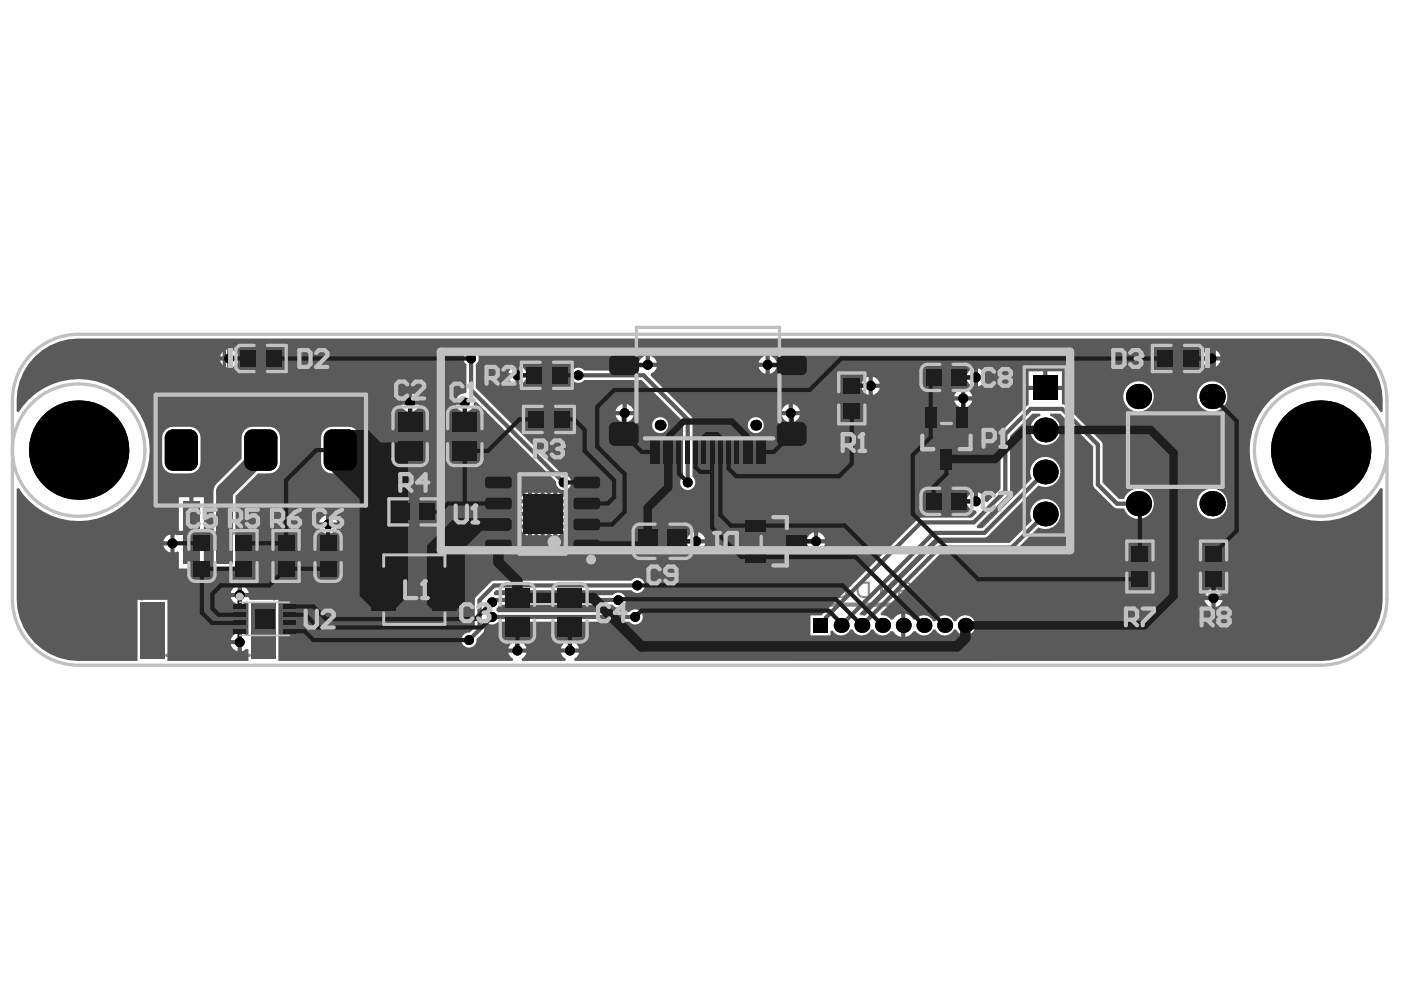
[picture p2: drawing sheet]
<svg xmlns="http://www.w3.org/2000/svg" width="297mm" height="210mm" viewBox="0 0 297 210" stroke-linecap="round" stroke-linejoin="round" font-family="sans-serif">
<path d="M47.6 74.3v3.5M61.6 76h3.5M63.4 74.3v3.5M239.9 76h3.5M241.6 74.3v3.5M257.4 74.3v3.5" fill="none" stroke="#5a5a5a" stroke-width=".71"/>
<g fill="none" stroke="#5a5a5a" stroke-width=".35">
<path d="M53.9 76h2.8M54.6 74.6v2.8M54.6 76l1.4-1.4v2.8zM55.7 72.8l-1.1 1M56.4 73.1l-1.1 1.1M248.3 76h2.8M249 74.6l1.4 1.4-1.4 1.4zM249.7 77.8l-1.1 1.1M250.4 78.2l-1.1 1M250.4 74.6v2.8M195.5 90.7h10.3v4.5h-10.3zM108 100.1h14v17.7h-14z"/>
<path d="M162.3 109.6h4.5v10.3h-4.5z"/>
<circle cx="118.9" cy="114.7" r="1.75"/>
</g>
<path d="M30 127v-14h28.1v14M35.3 138.9h17.6" fill="none" stroke="#8c8c8c" stroke-width=".7"/>
<g fill="none" stroke="#8c8c8c" stroke-width=".89">
<path d="M258.8 111.7h.5M258.8 117h.5M258.8 111.7l-.8 .2a4.1 4.1 0 0 0 0 4.8l.8 .3M258.8 111.7l-.6 .2a4.1 4.1 0 0 0 0 4.8l.6 .3M259.3 111.7l.7 .2a4.1 4.1 0 0 1 0 4.8l-.7 .3M259.3 111.7l.5 .2a4.1 4.1 0 0 1 0 4.8l-.5 .3M261.7 117h2.3M263 111.9v5.1M264 112.7l-.5-.3-.8-.7v5.3M265.3 114.5a1.63 1.63 0 0 0 .8 2.5M266.1 111.7h1l.8 .2 .5 .8v.2l-.3 .3-.2-.3 .2-.2M266.1 111.7l-.8 .2-.2 .5v.8l.2 .5 .8 .2"/>
<path d="M266.1 113.9h.7M266.1 111.7l-.5 .2-.3 .5v.8l.3 .5 .5 .2M266.1 113.9a1.55 1.55 0 0 0-1.3 1.6 1.55 1.55 0 0 0 1.3 1.5M268.1 116l-.2-.3 .2-.2 .3 .2v.3l-.5 .7-.8 .3h-1M269.2 116.2l.7 .5h.8l1.3-.5M269.2 116.2l.5 .8h1l1.3-.8M269.2 115.7v.5M270.4 111.7h1l.8 .2 .5 .8v.2l-.2 .3-.3-.3 .3-.2M270.4 111.7a1.31 1.31 0 0 0-.7 2l2.3 1.3 .5 .5 .2 .7v.8M270.4 111.7l-.7 .2a1.22 1.22 0 0 0-.3 1.8l.8 .5 1.2 .5M272 116.2h.5l.2 .3M275 111.7h.5"/>
<path d="M275 117h.5M275 111.7l-.7 .2a4.1 4.1 0 0 0 0 4.8l.7 .3M275 111.7l-.5 .2a4.1 4.1 0 0 0 0 4.8l.5 .3M275.5 111.7l.8 .2a4.1 4.1 0 0 1 0 4.8l-.8 .3M275.5 111.7l.6 .2a4.1 4.1 0 0 1 0 4.8l-.6 .3M277.9 115.7v.5M277.9 116.2l.7 .5h.8l1.3-.5M277.9 116.2l.5 .8h1l1.3-.8M279.1 111.7h1.1l.7 .2 .5 .8v.2l-.2 .3-.3-.3 .3-.2M279.1 111.7l-.7 .2a1.22 1.22 0 0 0-.3 1.8l.8 .5 1.3 .5M279.1 111.7a1.31 1.31 0 0 0-.7 2l1.8 1M280.2 114.7a1.89 1.89 0 0 1 1.2 2.3"/>
<path d="M280.7 116.2h.5l.2 .3M168.7 128.2h41.2v11.4h-41.2zM218.8 135.7h1.7M219.5 130.6l.3-.2 .2 .2-.2 .3zM219.8 132.1v3.6M220.5 132.1h-1v3.6M221.2 135.7h1.8M223 132.1l1.3 .3 .5 .5M223 132.1l-.8 .3-.2 .5v2.8M223 132.1l-.5 .3-.3 .5v2.8M224 135.7h1.8M225.1 132.1v3.6"/>
<path d="M225.8 132.1h-1v3.6M226.8 135.7h1.8M227.5 130.6l.3-.2 .3 .2-.3 .3zM227.8 132.1v3.6M228.6 132.1h-1.1v3.6M229.2 130.4h1M229.2 135.7h1.8M229.9 130.4v5.3M230.2 130.4l1.8 5.3 1.8-5.3v5.3M230.2 130.4v5.3M233 135.7h1.5M234.5 130.4h-1l-1.5 4.5"/>
<path d="M236.3 130.4v5.3h-1M236.3 134.9l1 .8h.5M237.1 130.4h-1.1v5.3M237.8 132.1h-.5l-1 .8M237.8 132.1a1.8 1.8 0 0 1 1.6 1.8 1.8 1.8 0 0 1-1.6 1.8M237.8 132.1a1.88 1.88 0 0 1 1.3 1.8 1.88 1.88 0 0 1-1.3 1.8M240.4 132.4l.3 .3-.3 .2-.2-.2v-.3a1.46 1.46 0 0 1 1.5-.1 1.46 1.46 0 0 1 .8 1.4M241.7 135.7h1.8M242.7 132.1v3.6M243.5 132.1h-1v3.6M244.2 135.7h.3M245.3 134.9l1 .8h.7"/>
<path d="M245.3 132.7l.7-.6h1l.8 .6v.2h-.3v-.2M245.3 132.7l-.3 .5v1.7l-.5 .8M245.3 132.7v2.2M245.3 134.9l-.3 .6-.5 .2M245.3 133.2l.2 .2 1.5 .3M247 133.7a1.05 1.05 0 0 1 .8 1 1.05 1.05 0 0 1-.8 1M247 133.7l.8 .2 .3 .5v.5l-.3 .6-.8 .2M250.4 135.7h.5M250.4 132.1h.5M250.4 132.1a1.8 1.8 0 0 0-1.6 1.8 1.8 1.8 0 0 0 1.6 1.8M250.4 132.1a1.88 1.88 0 0 0-1.3 1.8 1.88 1.88 0 0 0 1.3 1.8M250.9 132.1a1.8 1.8 0 0 1 1.5 1.8 1.8 1.8 0 0 1-1.5 1.8"/>
<path d="M250.9 132.1a1.88 1.88 0 0 1 1.3 1.8 1.88 1.88 0 0 1-1.3 1.8M251.2 126.4h1.8M252 121.3l.2-.3 .3 .3-.3 .2zM252.2 122.8v3.6M253 122.8h-1v3.6M253.7 126.4h1.8M254.7 132.1h.5l1 .8M254.7 132.1a1.8 1.8 0 0 0-1.6 1.8 1.8 1.8 0 0 0 1.6 1.8M254.7 132.1a1.88 1.88 0 0 0-1.3 1.8 1.88 1.88 0 0 0 1.3 1.8M255.5 122.8l1.2 .2 .5 .6M255.5 122.8l-.8 .2-.3 .6v2.8M255.5 122.8l-.6 .2-.2 .6v2.8"/>
<path d="M256.2 134.9l-1 .8h-.5M256.5 130.4v5.3M256.5 126.4h1.8M257.2 130.4h-1v5.3M257.5 121v5.4M258 132.1h1.5M258.3 121h-1.1v5.4M258.5 132.1l1.5 3.6M259.4 122.8l2.8 3.6h-3.1v-1.1l.3 1.1M260 135.7a2.05 2.05 0 0 0 1.8 1.8l.2-.3-.2-.2-.3 .2M260.5 132.1h1.5M261.3 132.1l-1.3 3.1"/>
<path d="M261.5 132.1l-1.5 3.6M261.9 122.8l.3 1v-1h-3.1l2.8 3.6M262.9 134.9l.5 .6 1.2 .2M263.1 126.4h1.8M263.4 132.4l-.5 .8v.5h3M263.4 132.4l-.3 .5v.8M263.9 121.3l.2-.3 .3 .3-.3 .2zM264.1 122.8v3.6M264.6 132.1h-.7l-.5 .3M264.6 132.1a1.8 1.8 0 0 1 1.6 1.8 1.8 1.8 0 0 1-1.6 1.8M264.6 132.1l1.1 .8 .2 .8M264.9 122.8h-1v3.6"/>
<path d="M265.9 133.7a1.8 1.8 0 0 1-1.3 2M265.9 126.4l-.2-1.6v1.6h3.8M266.8 130.4h1.6M266.8 135.7h1.6M267.3 130.4l3.4 3.3M267.7 121h1.8M268.5 121v5.4M268.7 121v5.4M269.4 132.7l-2.1 3M269.6 132.7l-2 3M269.9 130.4h1.8M269.9 135.7h1.8"/>
<path d="M270.7 130.4v5.3M270.9 130.4v5.3M271.2 122.8v3.6h-1M271.2 125.6l.5 .5 1.3 .3M272 122.8h-1.1v3.6M272.4 132.1h1.5M272.9 132.1l1.5 3.6M274 122.8v2.8l-.2 .5-.8 .3M274.4 135.7a2.05 2.05 0 0 0 1.8 1.8l.3-.3-.3-.2-.2 .2M274.8 122.8h-1v2.8l-.3 .5-.5 .3M275 132.1h1.5M275.7 132.1l-1.3 3.1"/>
<path d="M275.7 126.4h1.8M276 132.1l-1.6 3.6M276.5 121.3l.3-.3 .2 .3-.2 .2zM276.8 122.8v3.6M277.1 130.4h1M277.1 135.7h1.8M277.5 122.8h-1v3.6M277.9 130.4v5.3M278.1 130.4v5.3M278.1 130.4l1.8 5.3 1.8-5.3v5.3M278.5 126.4l-.2-1.6v1.6h3.8M280.3 121h1.8"/>
<path d="M280.9 135.7h1.5M281.1 121v5.4M281.3 121v5.4M282.4 130.4h-1l-1.5 4.5"/>
</g>
<g fill="#8c8c8c">
<path d="M54.8 106.8h2.7v.5h-1.1v3h-.5v-3h-1.1z"/>
<path d="M52.2 108.4h1v-.9h.3v.9h.9v.4h-.9v.9h-.3v-.9h-1z"/>
<path d="M204.8 123.4h1.7l.3 1.8h-.3a.79 .79 0 0 0-1.1-.1 .79 .79 0 0 0-.2 1.1 .79 .79 0 0 0 1.1 .2l.2-.6 .4 .1a1.14 1.14 0 0 1-1.3 .9 1.14 1.14 0 0 1-.9-1.3 1.14 1.14 0 0 1 1.2-.9l.5 .1-.2-.9h-1.4z"/>
<path d="M190.6 123.9a1.74 1.74 0 0 1 2.8 .5 1.74 1.74 0 0 1-1.6 2.4h-.5l-.9-.4v-1.4h1.4v.5h-.9v.6a1.38 1.38 0 0 0 2.1-.5 1.38 1.38 0 0 0-.8-1.9 .96 .96 0 0 0-1.3 .5v.2l-.5-.1z"/>
<path d="M61.7 107.6l.3-.3h1.2v1h-1.2a.41 .41 0 0 1-.3-.7zM61.6 109l.4-.3h1.2v1.2h-1a.6 .6 0 0 1-.5-.3 .6 .6 0 0 1-.1-.6zM61.4 107.3l-.1 .7 .4 .4a.97 .97 0 0 0-.6 1.2 .97 .97 0 0 0 1.1 .7h1.5v-3.5h-1.5z"/>
<path d="M59.3 107.2l.5 1.7h-1.1zM59 106.8l-1.4 3.5h.5l.4-1.1h1.5l.4 1.1h.4l-1.3-3.5z"/>
<path d="M200.6 124.1l.4-.3h1.3v2.6h-.8a1.16 1.16 0 0 1-1.1-1.6zM200.2 123.9l-.3 .8a1.6 1.6 0 0 0 1.5 2.1h1.3v-3.5l-1.9 .1z"/>
<path d="M195.9 123.9l.2-.1h1.4v1.2h-.9a.71 .71 0 0 1-.7-1.1zM195.5 123.8a1.06 1.06 0 0 0 0 1.2 1.06 1.06 0 0 0 1.1 .4h.9v1.4h.5v-3.5h-1.7z"/>
</g>
<path d="M186.8 123.3v3.5" fill="none" stroke="#8c8c8c" stroke-width=".45"/>
<g fill="#8c8c8c">
<path d="M177 123.8h.1a1.58 1.58 0 0 1 2-.2 1.58 1.58 0 0 1 .6 1.9l-.1 .5-.4 .4a1.43 1.43 0 0 1-2.4-.7l.4-.1a1.05 1.05 0 0 0 1.3 .8 1.05 1.05 0 0 0 .8-1.3 1.09 1.09 0 0 0-.7-1.3 1.09 1.09 0 0 0-1.4 .6l-.4-.1z"/>
<path d="M172.1 123.3h.6l1.7 1.7v-1.7h.5v3.5h-.5v-1.2l-.6-.6-1.1 1.8h-.7l1.5-2.1z"/>
<path d="M182.2 124.2l.5-.4h1.3v2.6h-.8a.96 .96 0 0 1-1.2-1.1zM181.9 123.8l-.1 .1a2.12 2.12 0 0 0 .4 2.6l.6 .3h1.6v-3.5h-1.5z"/>
</g>
<path d="M7.4 75.6a13.1 13.1 0 0 1 9.3-3.8h263.3a13.1 13.1 0 0 1 13.2 13.1v2.4l-.5 .1a15 15 0 0 0-22.5-3.4 15 15 0 0 0 0 22.8 15 15 0 0 0 22.5-3.3l.5 .1v23.4a13.1 13.1 0 0 1-13.2 13.1h-158.1l-.2-.4 .5-.4 .5-.9h-3.8l.5 .9 .6 .4-.2 .4h-9.1l-.1-.4 .5-.4 .5-.9h-3.8l.5 .9 .5 .4-.1 .4h-49.7v-12.9h-6l-.3-.6h-1.4v1.5l.9-.5 .5 .1v6.9l-.5 .2-.9-.5v3.7l.9-.4 .5 .1v2.4h-17.2v-12.9h-6.3v12.9h-12.5a13.1 13.1 0 0 1-13.2-13.1v-23.4l.5-.1a15 15 0 0 0 22.5 3.3 15 15 0 0 0 0-22.8 15 15 0 0 0-22.5 3.4l-.5-.1a14.5 14.5 0 0 1 3.9-11.7zM257.3 74.1v1.5h1.4a1.76 1.76 0 0 0-1.4-1.5zM255.4 74.6l-.4 1h1.4v-1.5zM49.1 74.1v1.5h1.4a1.76 1.76 0 0 0-1.4-1.5zM47.2 74.6l-.5 1h1.5v-1.5zM163.2 75.5v1.4h1.5a1.76 1.76 0 0 0-1.5-1.4zM161.4 75.9l-.5 1h1.4v-1.4zM137.8 75.5v1.4h1.4a1.76 1.76 0 0 0-1.4-1.4zM135.9 75.9l-.5 1h1.5v-1.4zM257.3 76.5v1.4a1.76 1.76 0 0 0 1.4-1.4zM255 76.5a1.76 1.76 0 0 0 1.4 1.4v-1.4zM49.1 76.5v1.4a1.76 1.76 0 0 0 1.4-1.4zM46.7 76.5a1.76 1.76 0 0 0 1.5 1.4v-1.4zM121.5 78.4a1.61 1.61 0 0 0 0 2.4 1.61 1.61 0 0 0 2.4-.2h12.1l8.8 8.7v11.8a1.6 1.6 0 0 0-.2 2.3 1.6 1.6 0 0 0 2.4 0 1.6 1.6 0 0 0-.2-2.3l-.1-12.6-8.8-8.9 .1-.4a1.81 1.81 0 0 0 1.2-1.4h-3.8l.2 .4-.2 .4h-11.5a1.57 1.57 0 0 0-2.4-.2zM110.1 77.7v1.4h1.5a1.76 1.76 0 0 0-1.5-1.4zM108.3 78.2l-.5 .9h1.4v-1.4zM163.2 77.8v1.4a1.76 1.76 0 0 0 1.5-1.4zM160.9 77.8a1.76 1.76 0 0 0 1.4 1.4v-1.4zM207.3 78.1v1.5h1.5a1.76 1.76 0 0 0-1.5-1.5zM205.5 78.6l-.5 1h1.5v-1.5zM185.1 79.9v1.5h1.4a1.76 1.76 0 0 0-1.4-1.5zM183.2 80.4l-.5 1h1.5v-1.5zM110.1 80v1.5a1.76 1.76 0 0 0 1.5-1.5zM107.8 80a1.76 1.76 0 0 0 1.4 1.5v-1.5zM222.1 78.7v3.1h3v-3.1zM218.1 78.7v3.1h3.1v-3.1zM207.3 80.5v1.4a1.76 1.76 0 0 0 1.5-1.4zM205 80.5a1.76 1.76 0 0 0 1.5 1.4v-1.4zM98.7 74.9a1.58 1.58 0 0 0 .2 2.3v5.8l-.3 .4a1.87 1.87 0 0 0-1.9 1.5h1.8v.5h.5v1.9a1.99 1.99 0 0 0 1.6-2l.3-.1 17 16.9a1.6 1.6 0 0 0 1.6 1.8 1.6 1.6 0 0 0 1.6-1.7 1.6 1.6 0 0 0-1.8-1.5l-18.4-18.4v-5.1a1.61 1.61 0 0 0 .2-2.3 1.61 1.61 0 0 0-2.4 0zM185.1 82.2v1.5a1.76 1.76 0 0 0 1.4-1.5zM182.7 82.2a1.76 1.76 0 0 0 1.5 1.5v-1.5zM204.7 82.6v1.4h1.4a1.76 1.76 0 0 0-1.4-1.4zM202.8 83.1l-.5 .9h1.5v-1.4zM87.4 83.5v1.4h1.4a1.76 1.76 0 0 0-1.4-1.4zM85.6 84l-.5 .9h1.4v-1.4zM204.7 84.9v1.5a1.76 1.76 0 0 0 1.4-1.5zM202.3 84.9a1.76 1.76 0 0 0 1.5 1.5v-1.5zM168.1 85.7v1.4h1.5a1.76 1.76 0 0 0-1.5-1.4zM166.3 86.2l-.5 .9h1.4v-1.4zM132.9 85.7v1.4h1.4a1.76 1.76 0 0 0-1.4-1.4zM131 86.2l-.5 .9h1.5v-1.4zM96.7 85.8a1.76 1.76 0 0 0 1.4 1.5v-1.5zM87.4 85.8v1.5a1.76 1.76 0 0 0 1.4-1.5zM85.1 85.8a1.76 1.76 0 0 0 1.4 1.5v-1.5zM253.8 84.1a3.2 3.2 0 0 0 6.4 0 3.2 3.2 0 0 0-6.4 0zM238.2 84.1a3.2 3.2 0 0 0 6.4 0 3.2 3.2 0 0 0-6.4 0zM168.1 88v1.5a1.76 1.76 0 0 0 1.5-1.5zM165.8 88a1.76 1.76 0 0 0 1.4 1.5v-1.5zM132.9 88v1.5a1.76 1.76 0 0 0 1.4-1.5zM130.5 88a1.76 1.76 0 0 0 1.5 1.5v-1.5zM158.5 90.1a1.71 1.71 0 0 0 3.4 0 1.71 1.71 0 0 0-3.4 0zM138.3 90.1a1.71 1.71 0 0 0 3.4 0 1.71 1.71 0 0 0-3.4 0zM68.8 91.2l-.4 .4-.3 1.2v5.3a2.31 2.31 0 0 0 2.3 2.3h3.5a2.31 2.31 0 0 0 2.3-2.3v-5.3a2.31 2.31 0 0 0-2.3-2.3l-4.1 .1zM35.1 91.2l-.4 .4-.3 1.2v5.3a2.31 2.31 0 0 0 2.3 2.3h3.5a2.31 2.31 0 0 0 2.3-2.3v-5.3a2.31 2.31 0 0 0-2.3-2.3l-4.1 .1zM110.5 106.7l.4 .9-.4 .9h1.9v.9h-1.9l.4 .9-.4 .9h1.9v.5h.4v1.8l.9-.4 .9 .4v-1.8h.9v1.8l.9-.4 .9 .4v-1.8h.4v-.5h1.9l-.4-.9 .4-.9h-1.9v-.9h1.9l-.4-.9 .4-.9h-1.9v-.4h-.4v-1.9l-.9 .5-.9-.5v1.9h-.9v-1.9l-.9 .5-.9-.5v1.9h-.4v.4zM205.5 104.9l-.5 1h1.5v-1.5zM118.2 104.4v1.5h1.4a1.76 1.76 0 0 0-1.4-1.5zM111 104.9l-.5 1h1.4v-1.5zM253.8 106.8a3.2 3.2 0 0 0 6.4 0 3.2 3.2 0 0 0-6.4 0zM218.1 82.7v3.1l-5.9 5.9-.1 12-2.8 2.8-.4-.2a2.12 2.12 0 0 0-1.6-1.9v1.9h-.4v.4h-1.9a1.99 1.99 0 0 0 1.9 1.6l.2 .4-1.1 1.1h-10.7l-.7 .3-20.4 20.4h-2.4v4.2h4.3v-.9l.4-.1a2.11 2.11 0 0 0 2 1 2.11 2.11 0 0 0 1.8-1.2h.5a2.14 2.14 0 0 0 1.9 1.2 2.14 2.14 0 0 0 2-1.2h.5a2.1 2.1 0 0 0 3.7 .3h.4a2.38 2.38 0 0 0 1.8 1.2v-4.8a2.38 2.38 0 0 0-1.8 1.1l-.4 .1a1.92 1.92 0 0 0-2-.9l-.2-.4 12.9-13 15.3-.1 5.3-5.2a3.2 3.2 0 0 0 4.6-2.3 3.2 3.2 0 0 0-3.7-3.7 3.2 3.2 0 0 0-2.3 4.6l-4.7 4.7-15.3 .1-15.5 15.4-.8-.1-.2-.4 16.1-16.1 10.7-.1 11.1-11a3.2 3.2 0 0 0 4.6-2.4 3.2 3.2 0 0 0-3.7-3.6 3.2 3.2 0 0 0-2.3 4.6l-10.5 10.5h-1.1l-.1-.5 7-7v-12l4.8-4.8h1.6l.1 .4a3.2 3.2 0 0 0-1.6 4.9 3.2 3.2 0 0 0 5.2 0 3.2 3.2 0 0 0-1.6-4.9l.1-.4h2.1l7 7v8.4l4.3 4.4 .7 .3h1.5a3.2 3.2 0 0 0 5 1.6 3.2 3.2 0 0 0 0-5.2 3.2 3.2 0 0 0-5 1.6h-1.1l-3.4-3.5-.1-8.4-7.8-7.9-.7-.3-.1-3zM70 109.3v1.5h1.5a1.76 1.76 0 0 0-1.5-1.5zM68.2 109.8l-.5 1h1.4v-1.5zM41 105.4v7.1h2.2v-7.1zM37.9 105.4v7.1h2.2v-7.1zM70 111.7v1.4a1.76 1.76 0 0 0 1.5-1.4zM67.7 111.7a1.76 1.76 0 0 0 1.4 1.4v-1.4zM118.2 112.1v1.4a1.76 1.76 0 0 0 1.4-1.4zM110.5 112.1a1.76 1.76 0 0 0 1.4 1.4v-1.4zM173.5 112.9v1.4h1.4a1.76 1.76 0 0 0-1.4-1.4zM171.6 113.4l-.5 .9h1.5v-1.4zM148 112.9v1.4h1.5a1.76 1.76 0 0 0-1.5-1.4zM146.2 113.4l-.5 .9h1.5v-1.4zM35.2 113.8l-.5 1h1.4v-1.5zM173.5 115.2v1.5a1.76 1.76 0 0 0 1.4-1.5zM171.1 115.2a1.76 1.76 0 0 0 1.5 1.5v-1.5zM148 115.2v1.5a1.76 1.76 0 0 0 1.5-1.5zM145.7 115.2a1.76 1.76 0 0 0 1.5 1.5v-1.5zM34.7 115.7a1.76 1.76 0 0 0 1.4 1.4v-1.4zM51.9 91.2l-.4 .4-.3 1.2v4.5l-5.3 5.2-.6 1.1v16.6h4.6v-15l4.8-4.8h2.4a2.31 2.31 0 0 0 2.3-2.3v-5.3a2.31 2.31 0 0 0-2.3-2.3l-4.2 .1zM41 113.4v7.1h2.2v-7.1zM37 113.3v3.8l.5-.2 .4 .2v3.4h2.2v-7.1l-2.6 .1zM101 126.5l-.3 .7v5.9l-1.1 1a1.6 1.6 0 0 0-1.8 1.6 1.6 1.6 0 0 0 1.7 1.6 1.6 1.6 0 0 0 1.5-1.8l1.6-1.6 .1-1.9 .4-.2a1.56 1.56 0 0 0 2.5 0h27.8a1.61 1.61 0 0 0 2.4 .2 1.61 1.61 0 0 0 0-2.4 1.61 1.61 0 0 0-2.4 .2h-27.8l-.3-.3v-.5l.6-.8h23.9a1.61 1.61 0 0 0 2.4 .2 1.61 1.61 0 0 0 0-2.3 1.61 1.61 0 0 0-2.3 .1h-24.9h-.2l-.1-.5 .5-.6h28.7a1.61 1.61 0 0 0 2.3 .2 1.61 1.61 0 0 0 0-2.4 1.61 1.61 0 0 0-2.3 .2h-29.1l-.7 .3zM51.3 124.3v1.4h1.4a1.76 1.76 0 0 0-1.4-1.4zM49.4 124.8l-.5 .9h1.5v-1.4zM257.7 124.9v1.5h1.5a1.76 1.76 0 0 0-1.5-1.5zM255.9 125.4l-.5 1h1.4v-1.5zM48.9 126.6a1.76 1.76 0 0 0 1.5 1.5v-1.5zM257.7 127.2v1.5a1.76 1.76 0 0 0 1.5-1.5zM255.4 127.2a1.76 1.76 0 0 0 1.4 1.5v-1.5zM192 130.2v4.8a2.38 2.38 0 0 0 1.7-1.2h.5a2.1 2.1 0 0 0 3.6-.3h.5a2.14 2.14 0 0 0 2 1.2 2.14 2.14 0 0 0 1.9-1.2h.5a2.15 2.15 0 0 0 3.3 .8 2.15 2.15 0 0 0 0-3.4 2.15 2.15 0 0 0-3.3 .8h-.5a2.14 2.14 0 0 0-1.9-1.3 2.14 2.14 0 0 0-2 1.3h-.5a2.1 2.1 0 0 0-3.6-.3l-.5-.1a2.38 2.38 0 0 0-1.7-1.1zM49.4 134.8l-.5 .9h1.5v-1.4zM121.3 136v1.5h1.4a1.76 1.76 0 0 0-1.4-1.5zM119.4 136.5l-.5 1h1.5v-1.5zM110.1 136v1.5h1.5a1.76 1.76 0 0 0-1.5-1.5zM108.3 136.5l-.5 1h1.4v-1.5zM48.9 136.6a1.76 1.76 0 0 0 1.5 1.4v-1.4z" fill="#5a5a5a"/>
<path d="M55.3 96.5l-7.7 7.7v6.1" fill="none" stroke="#5a5a5a" stroke-width="3.6"/>
<path d="M55.3 95.4v1.1M47.6 110.3v2.7" fill="none" stroke="#5a5a5a" stroke-width="2.7"/>
<path d="M99.9 76v6.7l19.6 19.6M122.6 79.6h13.8l9.4 9.3v13.4M48.9 108.9l-1.3 1.4M221.6 100.1l-12.9 12.9h-10.7l-19.7 19.6M221.6 109l-7.1 7.1h-15.3l-16.5 16.5M241.4 106.8h-4.6l-4-4.1v-8.4l-7.6-7.6h-6.7l-5.4 5.3v12.1l-6.6 6.7h-11.2l-20.2 20.2v.5l-1.1 1.1M104.3 130.8h30.4M131.1 127.2h-25.9l-.5 .5h-.4M135.1 124.1h-30.3l-3.1 3.1v6.3l-2.3 2.2" fill="none" stroke="#5a5a5a" stroke-width=".89"/>
<g fill="#000">
<path d="M34.9 92.8h1.8zM35.5 91.6l.7-.5 .5-.1v1.8h-1.8l.1-.5z"/>
<path d="M36.7 98.1v1.7zM34.9 98.1h1.8v1.7a1.75 1.75 0 0 1-1.8-1.7z"/>
<path d="M40.2 98.1h1.8zM40.2 98.1h1.8a1.75 1.75 0 0 1-1.8 1.7z"/>
<path d="M40.2 91v1.8zM40.2 91a1.75 1.75 0 0 1 1.8 1.8h-1.8z"/>
<path d="M51.8 92.8h1.7zM52.3 91.6l.8-.5 .4-.1v1.8h-1.7l.1-.5z"/>
<path d="M53.5 98.1v1.7zM51.8 98.1h1.7v1.7a1.75 1.75 0 0 1-1.7-1.7z"/>
<path d="M57.1 98.1h1.7zM57.1 98.1h1.7a1.75 1.75 0 0 1-1.7 1.7z"/>
<path d="M57.1 91v1.8zM57.1 91a1.75 1.75 0 0 1 1.7 1.8h-1.7z"/>
<path d="M68.6 92.8h1.8zM69.2 91.6l.7-.5 .5-.1v1.8h-1.8l.1-.5z"/>
<path d="M70.4 98.1v1.7zM68.6 98.1h1.8v1.7a1.75 1.75 0 0 1-1.8-1.7z"/>
<path d="M73.9 98.1h1.8zM73.9 98.1h1.8a1.75 1.75 0 0 1-1.8 1.7z"/>
<path d="M73.9 91v1.8zM73.9 91a1.75 1.75 0 0 1 1.8 1.8h-1.8z"/>
<circle cx="48.6" cy="76" r="1.05"/>
<circle cx="99.9" cy="76" r="1.05"/>
<circle cx="109.7" cy="79.6" r="1.05"/>
<circle cx="122.6" cy="79.6" r="1.05"/>
<circle cx="137.3" cy="77.3" r="1.05"/>
<circle cx="162.8" cy="77.3" r="1.05"/>
<circle cx="256.8" cy="76" r="1.05"/>
<circle cx="16.7" cy="95.4" r="10.5"/>
<circle cx="87" cy="85.4" r="1.05"/>
<circle cx="98.5" cy="85.4" r="1.05"/>
<circle cx="132.4" cy="87.6" r="1.05"/>
<circle cx="140" cy="90.1" r="1.14"/>
<circle cx="160.2" cy="90.1" r="1.14"/>
<circle cx="167.7" cy="87.6" r="1.05"/>
<circle cx="184.6" cy="81.8" r="1.05"/>
<circle cx="204.2" cy="84.5" r="1.05"/>
<circle cx="206.9" cy="80" r="1.05"/>
<circle cx="221.6" cy="91.2" r="2.63"/>
<circle cx="241.4" cy="84.1" r="2.68"/>
<circle cx="257" cy="84.1" r="2.68"/>
<circle cx="280" cy="95.4" r="10.5"/>
<circle cx="36.6" cy="115.2" r="1.05"/>
<circle cx="69.6" cy="111.2" r="1.05"/>
<circle cx="112.4" cy="111.7" r="1.05"/>
<circle cx="112.4" cy="109" r="1.05"/>
<circle cx="112.4" cy="106.3" r="1.05"/>
<circle cx="115" cy="111.7" r="1.05"/>
<circle cx="115" cy="106.3" r="1.05"/>
<circle cx="117.7" cy="111.7" r="1.05"/>
<circle cx="117.7" cy="109" r="1.05"/>
<circle cx="117.7" cy="106.3" r="1.05"/>
<circle cx="119.5" cy="102.3" r="1.05"/>
<circle cx="145.8" cy="102.3" r="1.05"/>
<circle cx="147.6" cy="114.8" r="1.05"/>
<circle cx="173" cy="114.8" r="1.05"/>
<circle cx="206.9" cy="106.3" r="1.05"/>
<circle cx="221.6" cy="109" r="2.63"/>
<circle cx="221.6" cy="100.1" r="2.63"/>
<circle cx="241.4" cy="106.8" r="2.68"/>
<circle cx="257" cy="106.8" r="2.68"/>
<circle cx="50.8" cy="126.2" r="1.05"/>
<circle cx="50.8" cy="136.2" r="1.05"/>
<circle cx="99.4" cy="135.7" r="1.05"/>
<circle cx="104.3" cy="130.8" r="1.05"/>
<circle cx="104.3" cy="127.7" r="1.05"/>
<circle cx="109.7" cy="137.9" r="1.05"/>
<circle cx="120.8" cy="137.9" r="1.05"/>
<circle cx="131.1" cy="127.2" r="1.05"/>
<circle cx="134.7" cy="130.8" r="1.05"/>
<circle cx="135.1" cy="124.1" r="1.05"/>
<circle cx="178.3" cy="132.6" r="1.58"/>
<circle cx="182.7" cy="132.6" r="1.58"/>
<circle cx="187.1" cy="132.6" r="1.58"/>
<circle cx="191.5" cy="132.6" r="1.58"/>
<circle cx="195.9" cy="132.6" r="1.58"/>
<circle cx="200.3" cy="132.6" r="1.58"/>
<circle cx="204.7" cy="132.6" r="1.58"/>
<circle cx="257.3" cy="126.8" r="1.05"/>
</g>
<g fill="#000">
<path d="M219 79.6h5.3v5.3h-5.3z" fill-rule="evenodd"/>
<path d="M34.9 92.8l1.8-1.8h3.5l1.8 1.8v5.3l-1.8 1.7h-3.5l-1.8-1.7z" fill-rule="evenodd"/>
<path d="M51.8 92.8l1.7-1.8h3.6l1.7 1.8v5.3l-1.7 1.7h-3.6l-1.7-1.7z" fill-rule="evenodd"/>
<path d="M68.6 92.8l1.8-1.8h3.5l1.8 1.8v5.3l-1.8 1.7h-3.5l-1.8-1.7z" fill-rule="evenodd"/>
<path d="M172.4 131h3.1v3.2h-3.1z" fill-rule="evenodd"/>
</g>
<g fill="#5a5a5a">
<path d="M45.8 106.3h3.6v13.4h-3.6z" fill-rule="evenodd"/>
<path d="M38.8 106.3h3.5v13.4h-3.5z" fill-rule="evenodd"/>
<path d="M29.7 127.7h5.3v11.9h-5.3z" fill-rule="evenodd"/>
<path d="M53.2 127.7h5.3v11.9h-5.3z" fill-rule="evenodd"/>
</g>
<g fill="#1e1e1e">
<path d="M90.5 115.7l5.8-5.8h11.6v2.6h-5.8l-3.6 3.6v12l-.8 .9h-6.3l-.9-.9z"/>
<path d="M68.7 92.9l1.8-1.7h7.5l2.7 2.6h4.5l1.3 1.4v31.2l-2.7 2.6h-4.9l-2.6-2.6v-20.5l-7.6-7.6z"/>
</g>
<g fill="none" stroke="#1e1e1e" stroke-width=".89">
<path d="M48.6 76h4M109.7 79.6h3.5M87 95.6h-.3l-1.6 1.6v11.3M87 85.4v4M98.5 85.4v4M98.5 95.6v11.1M144 95.8v4.6l1.8 1.9M152.7 95.8v13.4l2.3 2.2h24.1l21.2 21.2M180.6 98.3l-2.7 2.7h-21.8l-1.6-1.6M197.3 80.6v12.1l-3.8 3.8v12.5M42.8 115.2h-6.2M69.6 111.2v4"/>
<path d="M105.7 106.7h-10.7l-1.8 1.8h-2.7M119.5 102.3h4.9M160.2 118.1h21.2l14.5 14.5M61.4 133.8h3.2l1.8 1.9h33M64.7 130.3l2.7 2.7h34.7l2.2-2.2M104.3 127.7l-3.5 3.6h-31.7l-2.7-2.7h-5M131.1 127.2l.2-.2h45.9l5.5 5.6M134.7 130.8l1.3-1.3h39.7l2.6 2.6M135.1 124.1h43.5l8.5 8.5"/>
</g>
<path d="M105.7 115.7v3.5l4 4v3.6h11.1M204.7 132.6v2.7l-1.8 1.7h-66.9" fill="none" stroke="#1e1e1e" stroke-width="2.2"/>
<path d="M221.6 91.2h22.3l4.9 4.9v30.3l-6.2 6.2h-37.9M105.7 111.2h-4l-7.4 7.3v6.5" fill="none" stroke="#1e1e1e" stroke-width="1.8"/>
<path d="M141.9 92.4l3-3h10.3l3 3" fill="none" stroke="#1e1e1e" stroke-width="1.3"/>
<circle cx="173" cy="114.8" r=".45" fill="#1e1e1e"/>
<g fill="none" stroke="#1e1e1e" stroke-width=".89">
<path d="M137.3 77.3l-5 .1M162.8 77.3l5.1 .1M252.4 76h4.4M132.4 87.6l-.1 .2v4.2h.1l2.1 2v.2l1.6 1.6h2.8M167.7 87.6l.2 .2v4.2M167.9 92h.1M167.9 92h-.2l-2 2v.2l-1.7 1.6h-2.7M180.6 81.8h4M203.4 80h3.5M204.2 84.5v3.8l-.2 .3M143.6 114.8h4M168.9 114.8h4.1"/>
<path d="M203.4 106.3h3.5M42.8 120.6v9.3l2.2 2.2h5.8M50.8 126.2v2.4M50.8 133.8v2.4M57.1 124.1h-10.3l-1.8 1.8v3.1l1.3 1.3h4.5M61.4 130.3h3.3M109.7 133v4.9M120.8 133v4.9M178.3 132.1v.5M257.3 122.8v4"/>
</g>
<path d="M120.8 126.8h4.9l10.3 10.2" fill="none" stroke="#1e1e1e" stroke-width="2.2"/>
<circle cx="42.8" cy="120.6" r=".45" fill="#1e1e1e"/>
<path d="M42.8 120.6h8.9M69.6 120.6h-9l-3.5 3.5" fill="none" stroke="#1e1e1e" stroke-width=".89"/>
<circle cx="60.6" cy="120.6" r=".45" fill="#1e1e1e"/>
<path d="M58 76h41.9" fill="none" stroke="#1e1e1e" stroke-width=".89"/>
<circle cx="51.7" cy="115.2" r=".45" fill="#1e1e1e"/>
<g fill="none" stroke="#1e1e1e" stroke-width=".89">
<path d="M118.6 79.6h4M247 76h-68.6l-6.7 6.7h-41.5l-3.6 3.6v8.4l5.8 5.8v8l-2.6 2.7h-5.4M87 95.6l-.2-.2h-19.7l-6.5 6.4v13.4h-8.9M113.7 88.9h-3.6l-6.7 6.7h-4.9M119.1 88.9h2.6l2.3 2.3v4.4l6.2 6.2v3.6l-1.3 1.3h-4.5M147.5 95.8v3.2l1 1.1h2.5M149.2 95.8v-3.2l.6-.6h2.3l.6 .7v3.1M151 95.8v16.1l6.1 6.2h3M154.5 95.8v3.6M180.6 87.2v11.1M198 80l-.7 .6M200.7 97.3v3.2l-2.7 2.7v3.1"/>
<path d="M257 84.1l5.2 5.2v23.2l-4.9 4.9M85.1 108.5v5.9l-3.8 3.7v6.9M160.1 118.1h.1M193.5 109l13.9 13.8h34.3M241.4 106.8l.3 .3v10.3"/>
</g>
<path d="M141.7 95.8v7.5l-4.4 4.3v7.2M221.6 91.2h-4.4l-6.2 6.1h-10.3M124.4 115.7h12" fill="none" stroke="#1e1e1e" stroke-width="1.8"/>
<path d="M141.9 92.4v3.2l-.2 .2M158.2 92.4v3.1l.3 .3M137.3 114.8l-.9 .9M137.3 114.8h.1" fill="none" stroke="#1e1e1e" stroke-width="1.3"/>
<g fill="#000">
<path d="M34.9 92.8h1.8zM35.5 91.6l.7-.5 .5-.1v1.8h-1.8l.1-.5z"/>
<path d="M36.7 98.1v1.7zM34.9 98.1h1.8v1.7a1.75 1.75 0 0 1-1.8-1.7z"/>
<path d="M40.2 98.1h1.8zM40.2 98.1h1.8a1.75 1.75 0 0 1-1.8 1.7z"/>
<path d="M40.2 91v1.8zM40.2 91a1.75 1.75 0 0 1 1.8 1.8h-1.8z"/>
<path d="M51.8 92.8h1.7zM52.3 91.6l.8-.5 .4-.1v1.8h-1.7l.1-.5z"/>
<path d="M53.5 98.1v1.7zM51.8 98.1h1.7v1.7a1.75 1.75 0 0 1-1.7-1.7z"/>
<path d="M57.1 98.1h1.7zM57.1 98.1h1.7a1.75 1.75 0 0 1-1.7 1.7z"/>
<path d="M57.1 91v1.8zM57.1 91a1.75 1.75 0 0 1 1.7 1.8h-1.7z"/>
<path d="M68.6 92.8h1.8zM69.2 91.6l.7-.5 .5-.1v1.8h-1.8l.1-.5z"/>
<path d="M70.4 98.1v1.7zM68.6 98.1h1.8v1.7a1.75 1.75 0 0 1-1.8-1.7z"/>
<path d="M73.9 98.1h1.8zM73.9 98.1h1.8a1.75 1.75 0 0 1-1.8 1.7z"/>
<path d="M73.9 91v1.8zM73.9 91a1.75 1.75 0 0 1 1.8 1.8h-1.8z"/>
<circle cx="48.6" cy="76" r="1.05"/>
<circle cx="99.9" cy="76" r="1.05"/>
<circle cx="109.7" cy="79.6" r="1.05"/>
<circle cx="122.6" cy="79.6" r="1.05"/>
<circle cx="137.3" cy="77.3" r="1.05"/>
<circle cx="162.8" cy="77.3" r="1.05"/>
<circle cx="256.8" cy="76" r="1.05"/>
<circle cx="16.7" cy="95.4" r="10.5"/>
<circle cx="87" cy="85.4" r="1.05"/>
<circle cx="98.5" cy="85.4" r="1.05"/>
<circle cx="132.4" cy="87.6" r="1.05"/>
<circle cx="140" cy="90.1" r="1.14"/>
<circle cx="160.2" cy="90.1" r="1.14"/>
<circle cx="167.7" cy="87.6" r="1.05"/>
<circle cx="184.6" cy="81.8" r="1.05"/>
<circle cx="204.2" cy="84.5" r="1.05"/>
<circle cx="206.9" cy="80" r="1.05"/>
<circle cx="221.6" cy="91.2" r="2.63"/>
<circle cx="241.4" cy="84.1" r="2.68"/>
<circle cx="257" cy="84.1" r="2.68"/>
<circle cx="280" cy="95.4" r="10.5"/>
<circle cx="36.6" cy="115.2" r="1.05"/>
<circle cx="69.6" cy="111.2" r="1.05"/>
<circle cx="112.4" cy="111.7" r="1.05"/>
<circle cx="112.4" cy="109" r="1.05"/>
<circle cx="112.4" cy="106.3" r="1.05"/>
<circle cx="115" cy="111.7" r="1.05"/>
<circle cx="115" cy="106.3" r="1.05"/>
<circle cx="117.7" cy="111.7" r="1.05"/>
<circle cx="117.7" cy="109" r="1.05"/>
<circle cx="117.7" cy="106.3" r="1.05"/>
<circle cx="119.5" cy="102.3" r="1.05"/>
<circle cx="145.8" cy="102.3" r="1.05"/>
<circle cx="147.6" cy="114.8" r="1.05"/>
<circle cx="173" cy="114.8" r="1.05"/>
<circle cx="206.9" cy="106.3" r="1.05"/>
<circle cx="221.6" cy="109" r="2.63"/>
<circle cx="221.6" cy="100.1" r="2.63"/>
<circle cx="241.4" cy="106.8" r="2.68"/>
<circle cx="257" cy="106.8" r="2.68"/>
<circle cx="50.8" cy="126.2" r="1.05"/>
<circle cx="50.8" cy="136.2" r="1.05"/>
<circle cx="99.4" cy="135.7" r="1.05"/>
<circle cx="104.3" cy="130.8" r="1.05"/>
<circle cx="104.3" cy="127.7" r="1.05"/>
<circle cx="109.7" cy="137.9" r="1.05"/>
<circle cx="120.8" cy="137.9" r="1.05"/>
<circle cx="131.1" cy="127.2" r="1.05"/>
<circle cx="134.7" cy="130.8" r="1.05"/>
<circle cx="135.1" cy="124.1" r="1.05"/>
<circle cx="178.3" cy="132.6" r="1.58"/>
<circle cx="182.7" cy="132.6" r="1.58"/>
<circle cx="187.1" cy="132.6" r="1.58"/>
<circle cx="191.5" cy="132.6" r="1.58"/>
<circle cx="195.9" cy="132.6" r="1.58"/>
<circle cx="200.3" cy="132.6" r="1.58"/>
<circle cx="204.7" cy="132.6" r="1.58"/>
<circle cx="257.3" cy="126.8" r="1.05"/>
</g>
<g fill="#000">
<path d="M219 79.6h5.3v5.3h-5.3z" fill-rule="evenodd"/>
<path d="M34.9 92.8l1.8-1.8h3.5l1.8 1.8v5.3l-1.8 1.7h-3.5l-1.8-1.7z" fill-rule="evenodd"/>
<path d="M51.8 92.8l1.7-1.8h3.6l1.7 1.8v5.3l-1.7 1.7h-3.6l-1.7-1.7z" fill-rule="evenodd"/>
<path d="M68.6 92.8l1.8-1.8h3.5l1.8 1.8v5.3l-1.8 1.7h-3.5l-1.8-1.7z" fill-rule="evenodd"/>
<path d="M172.4 131h3.1v3.2h-3.1z" fill-rule="evenodd"/>
</g>
<g fill="#1e1e1e">
<path d="M158 110.2h4.3v2.5h-4.3z" fill-rule="evenodd"/>
<path d="M158 116.9h4.3v2.4h-4.3z" fill-rule="evenodd"/>
<path d="M166.7 113.5h4.4v2.5h-4.4z" fill-rule="evenodd"/>
<path d="M84.4 87.3h5.1v4.1h-5.1z" fill-rule="evenodd"/>
<path d="M84.4 93.6h5.1v4h-5.1z" fill-rule="evenodd"/>
<path d="M96 87.3h5.1v4.1h-5.1z" fill-rule="evenodd"/>
<path d="M96 93.6h5.1v4h-5.1z" fill-rule="evenodd"/>
<path d="M107.1 124.8h5.2v4h-5.2z" fill-rule="evenodd"/>
<path d="M107.1 131h5.2v4.1h-5.2z" fill-rule="evenodd"/>
<path d="M118.3 124.8h5.1v4h-5.1z" fill-rule="evenodd"/>
<path d="M118.3 131h5.1v4.1h-5.1z" fill-rule="evenodd"/>
<path d="M196.3 78.3h3.3v3.4h-3.3z" fill-rule="evenodd"/>
<path d="M201.7 78.3h3.3v3.4h-3.3z" fill-rule="evenodd"/>
<path d="M202.8 86.4h2.4v4.3h-2.4z" fill-rule="evenodd"/>
<path d="M196.1 86.4h2.5v4.3h-2.5z" fill-rule="evenodd"/>
<path d="M199.4 95.1h2.5v4.4h-2.5z" fill-rule="evenodd"/>
<path d="M196.3 104.6h3.3v3.4h-3.3z" fill-rule="evenodd"/>
<path d="M201.7 104.6h3.3v3.4h-3.3z" fill-rule="evenodd"/>
<path d="M255.6 121.2h3.4v3.2h-3.4z" fill-rule="evenodd"/>
<path d="M255.6 115.8h3.4v3.2h-3.4z" fill-rule="evenodd"/>
<path d="M240 121.2h3.4v3.2h-3.4z" fill-rule="evenodd"/>
<path d="M240 115.8h3.4v3.2h-3.4z" fill-rule="evenodd"/>
<path d="M41.1 119h3.4v3.2h-3.4z" fill-rule="evenodd"/>
<path d="M41.1 113.6h3.4v3.2h-3.4z" fill-rule="evenodd"/>
<path d="M67.8 119h3.5v3.2h-3.5z" fill-rule="evenodd"/>
<path d="M67.8 113.6h3.5v3.2h-3.5z" fill-rule="evenodd"/>
<path d="M58.9 113.6h3.5v3.2h-3.5z" fill-rule="evenodd"/>
<path d="M58.9 119h3.5v3.2h-3.5z" fill-rule="evenodd"/>
<path d="M50 119h3.4v3.2h-3.4z" fill-rule="evenodd"/>
<path d="M50 113.6h3.4v3.2h-3.4z" fill-rule="evenodd"/>
<path d="M54 129.1h4.2v4.2h-4.2z" fill-rule="evenodd"/>
<path d="M49.5 128.1h2.6v.9h-2.6z" fill-rule="evenodd"/>
<path d="M49.5 129.9h2.6v.9h-2.6z" fill-rule="evenodd"/>
<path d="M49.5 131.7h2.6v.8h-2.6z" fill-rule="evenodd"/>
<path d="M49.5 133.4h2.6v.9h-2.6z" fill-rule="evenodd"/>
<path d="M60.1 128.1h2.6v.9h-2.6z" fill-rule="evenodd"/>
<path d="M60.1 129.9h2.6v.9h-2.6z" fill-rule="evenodd"/>
<path d="M60.1 131.7h2.6v.8h-2.6z" fill-rule="evenodd"/>
<path d="M60.1 133.4h2.6v.9h-2.6z" fill-rule="evenodd"/>
<path d="M88.9 106.8h3.3v3.5h-3.3z" fill-rule="evenodd"/>
<path d="M83.5 106.8h3.3v3.5h-3.3z" fill-rule="evenodd"/>
<path d="M91.7 120.6h5.3v8.8h-5.3z" fill-rule="evenodd"/>
<path d="M78.7 120.6h5.3v8.8h-5.3z" fill-rule="evenodd"/>
<path d="M112 87.2h3.3v3.4h-3.3z" fill-rule="evenodd"/>
<path d="M117.5 87.2h3.2v3.4h-3.2z" fill-rule="evenodd"/>
<path d="M110.8 104.8h8.5v8.4h-8.5z" fill-rule="evenodd"/>
<path d="M102.9 101.7l.6-.6h4.4l.6 .6v1.2l-.6 .6h-4.4l-.6-.6z" fill-rule="evenodd"/>
<path d="M102.9 106.1l.6-.6h4.4l.6 .6v1.3l-.6 .6h-4.4l-.6-.6z" fill-rule="evenodd"/>
<path d="M102.9 110.6l.6-.6h4.4l.6 .6v1.2l-.6 .6h-4.4l-.6-.6z" fill-rule="evenodd"/>
<path d="M102.9 115l.6-.6h4.4l.6 .6v1.3l-.6 .6h-4.4l-.6-.6z" fill-rule="evenodd"/>
<path d="M121.6 101.7l.6-.6h4.4l.6 .6v1.2l-.6 .6h-4.4l-.6-.6z" fill-rule="evenodd"/>
<path d="M121.6 106.1l.6-.6h4.4l.6 .6v1.3l-.6 .6h-4.4l-.6-.6z" fill-rule="evenodd"/>
<path d="M121.6 110.6l.6-.6h4.4l.6 .6v1.2l-.6 .6h-4.4l-.6-.6z" fill-rule="evenodd"/>
<path d="M121.6 115l.6-.6h4.4l.6 .6v1.3l-.6 .6h-4.4l-.6-.6z" fill-rule="evenodd"/>
<path d="M141.6 112.2h4v5.1h-4z" fill-rule="evenodd"/>
<path d="M135.3 112.2h4.1v5.1h-4.1z" fill-rule="evenodd"/>
<path d="M56.4 74.3h3.2v3.4h-3.2z" fill-rule="evenodd"/>
<path d="M51 74.3h3.2v3.4h-3.2z" fill-rule="evenodd"/>
<path d="M245.4 74.3h3.2v3.4h-3.2z" fill-rule="evenodd"/>
<path d="M250.8 74.3h3.2v3.4h-3.2z" fill-rule="evenodd"/>
<path d="M178.9 85.5h3.4v3.3h-3.4z" fill-rule="evenodd"/>
<path d="M178.9 80.1h3.4v3.3h-3.4z" fill-rule="evenodd"/>
<path d="M117 77.9h3.3v3.4h-3.3z" fill-rule="evenodd"/>
<path d="M111.6 77.9h3.3v3.4h-3.3z" fill-rule="evenodd"/>
<path d="M137.8 93.4h2.1v4.9h-2.1z" fill-rule="evenodd"/>
<path d="M160.3 93.4h2.1v4.9h-2.1z" fill-rule="evenodd"/>
<path d="M140.6 93.4h2.1v4.9h-2.1z" fill-rule="evenodd"/>
<path d="M157.5 93.4h2.1v4.9h-2.1z" fill-rule="evenodd"/>
<path d="M155.7 93.4h1.1v4.9h-1.1z" fill-rule="evenodd"/>
<path d="M143.4 93.4h1.1v4.9h-1.1z" fill-rule="evenodd"/>
<path d="M145.2 93.4h1v4.9h-1z" fill-rule="evenodd"/>
<path d="M146.9 93.4h1.1v4.9h-1.1z" fill-rule="evenodd"/>
<path d="M148.7 93.4h1.1v4.9h-1.1z" fill-rule="evenodd"/>
<path d="M154 93.4h1v4.9h-1z" fill-rule="evenodd"/>
<path d="M152.2 93.4h1.1v4.9h-1.1z" fill-rule="evenodd"/>
<path d="M150.5 93.4h1v4.9h-1z" fill-rule="evenodd"/>
<path d="M129.1 90.7l1.3-1.2h3.8l1.2 1.2v2.6l-1.2 1.3h-3.8l-1.3-1.3z" fill-rule="evenodd"/>
<path d="M130.2 75.3h4.2l1.1 1.1v2.1l-1.1 1h-4.2l-1.1-1v-2.1z" fill-rule="evenodd"/>
<path d="M164.7 76.4l1.1-1.1h4.2l1.1 1.1v2.1l-1.1 1h-4.2l-1.1-1z" fill-rule="evenodd"/>
<path d="M164.7 90.7l1.3-1.2h3.8l1.2 1.2v2.6l-1.2 1.3h-3.8l-1.3-1.3z" fill-rule="evenodd"/>
</g>
<g fill="#1e1e1e">
<path d="M107.9 102.9h.6zM107.9 102.9h.6a.61 .61 0 0 1-.6 .6z"/>
<path d="M107.9 101.1v.6zM107.9 101.1a.61 .61 0 0 1 .6 .6h-.6z"/>
<path d="M102.9 101.7h.6zM103.1 101.2l.4-.1v.6h-.6z"/>
<path d="M103.5 102.9v.6zM102.9 102.9h.6v.6a.61 .61 0 0 1-.6-.6z"/>
<path d="M107.9 107.4h.6zM107.9 107.4h.6a.61 .61 0 0 1-.6 .6z"/>
<path d="M107.9 105.5v.6zM107.9 105.5a.61 .61 0 0 1 .6 .6h-.6z"/>
<path d="M102.9 106.1h.6zM103.1 105.7l.4-.2v.6h-.6z"/>
<path d="M103.5 107.4v.6zM102.9 107.4h.6v.6a.61 .61 0 0 1-.6-.6z"/>
<path d="M107.9 111.8h.6zM107.9 111.8h.6a.61 .61 0 0 1-.6 .6z"/>
<path d="M107.9 110v.6zM107.9 110a.61 .61 0 0 1 .6 .6h-.6z"/>
<path d="M102.9 110.6h.6zM103.1 110.2l.4-.2v.6h-.6z"/>
<path d="M103.5 111.8v.6zM102.9 111.8h.6v.6a.61 .61 0 0 1-.6-.6z"/>
<path d="M107.9 116.3h.6zM107.9 116.3h.6a.61 .61 0 0 1-.6 .6z"/>
<path d="M107.9 114.4v.6zM107.9 114.4a.61 .61 0 0 1 .6 .6h-.6z"/>
<path d="M102.9 115h.6zM103.1 114.6l.4-.2v.6h-.6z"/>
<path d="M103.5 116.3v.6zM102.9 116.3h.6v.6a.61 .61 0 0 1-.6-.6z"/>
<path d="M126.6 102.9h.6zM126.6 102.9h.6a.61 .61 0 0 1-.6 .6z"/>
<path d="M126.6 101.1v.6zM126.6 101.1a.61 .61 0 0 1 .6 .6h-.6z"/>
<path d="M121.6 101.7h.6zM121.8 101.2l.4-.1v.6h-.6z"/>
<path d="M122.2 102.9v.6zM121.6 102.9h.6v.6a.61 .61 0 0 1-.6-.6z"/>
<path d="M126.6 107.4h.6zM126.6 107.4h.6a.61 .61 0 0 1-.6 .6z"/>
<path d="M126.6 105.5v.6zM126.6 105.5a.61 .61 0 0 1 .6 .6h-.6z"/>
<path d="M121.6 106.1h.6zM121.8 105.7l.4-.2v.6h-.6z"/>
<path d="M122.2 107.4v.6zM121.6 107.4h.6v.6a.61 .61 0 0 1-.6-.6z"/>
<path d="M126.6 111.8h.6zM126.6 111.8h.6a.61 .61 0 0 1-.6 .6z"/>
<path d="M126.6 110v.6zM126.6 110a.61 .61 0 0 1 .6 .6h-.6z"/>
<path d="M121.6 110.6h.6zM121.8 110.2l.4-.2v.6h-.6z"/>
<path d="M122.2 111.8v.6zM121.6 111.8h.6v.6a.61 .61 0 0 1-.6-.6z"/>
<path d="M126.6 116.3h.6zM126.6 116.3h.6a.61 .61 0 0 1-.6 .6z"/>
<path d="M126.6 114.4v.6zM126.6 114.4a.61 .61 0 0 1 .6 .6h-.6z"/>
<path d="M121.6 115h.6zM121.8 114.6l.4-.2v.6h-.6z"/>
<path d="M122.2 116.3v.6zM121.6 116.3h.6v.6a.61 .61 0 0 1-.6-.6z"/>
<path d="M130.4 93.3v1.3zM129.1 93.3h1.3v1.3a1.27 1.27 0 0 1-1.3-1.3z"/>
<path d="M134.2 93.3h1.2zM134.2 93.3h1.2a1.27 1.27 0 0 1-1.2 1.3z"/>
<path d="M134.2 89.5v1.2zM134.2 89.5a1.27 1.27 0 0 1 1.2 1.2h-1.2z"/>
<path d="M129.1 90.7h1.3zM129.3 90l.7-.5h.4v1.2h-1.3z"/>
<path d="M130.2 78.5v1zM129.1 78.5h1.1v1a1.05 1.05 0 0 1-1.1-1z"/>
<path d="M134.4 78.5h1.1zM134.4 78.5h1.1a1.05 1.05 0 0 1-1.1 1z"/>
<path d="M134.4 75.3v1.1zM134.4 75.3a1.05 1.05 0 0 1 1.1 1.1h-1.1z"/>
<path d="M129.1 76.4h1.1zM129.3 75.7l.9-.4v1.1h-1.1z"/>
<path d="M165.8 78.5v1zM164.7 78.5h1.1v1a1.05 1.05 0 0 1-1.1-1z"/>
<path d="M170 78.5h1.1zM170 78.5h1.1a1.05 1.05 0 0 1-1.1 1z"/>
<path d="M170 75.3v1.1zM170 75.3a1.05 1.05 0 0 1 1.1 1.1h-1.1z"/>
<path d="M164.7 76.4h1.1zM164.9 75.7l.9-.4v1.1h-1.1z"/>
<path d="M166 93.3v1.3zM164.7 93.3h1.3v1.3a1.27 1.27 0 0 1-1.3-1.3z"/>
<path d="M169.8 93.3h1.2zM169.8 93.3h1.2a1.27 1.27 0 0 1-1.2 1.3z"/>
<path d="M169.8 89.5v1.2zM169.8 89.5a1.27 1.27 0 0 1 1.2 1.2h-1.2z"/>
<path d="M164.7 90.7h1.3zM165 90l.6-.5h.4v1.2h-1.3z"/>
</g>
<g fill="none" stroke="#c0c0c0" stroke-width=".7">
<path d="M16.7 70.9h263.3M53.9 73.2h-3.2l-.7 .7v4.2l.7 .7h3.2M56.7 73.2h4v5.6h-4M114.5 76.8h-4v5.5h4M117.3 76.8h4v5.5h-4M134.9 75.3v-5.9h30.4v6M195.3 78.6v2.8M196.7 77.2h2.6M202.1 77.2h2.5M206.1 78.6v2.8M217.2 77.8h8.9v35.6h-8.9zM248.3 73.2h-4v5.6h4"/>
<path d="M251.1 73.2h3.2l.7 .7v4.2l-.7 .7h-3.2M2.6 84.9v42.1M83.3 87.7v3.2M83.3 94.1v3.2M84.7 98.7h4.5M84.7 86.3h4.5M90.6 87.7v3.2M90.6 94.1v3.2M94.9 87.7v3.2M94.9 94.1v3.2M96.3 98.7h4.5M96.3 86.3h4.5"/>
<path d="M102.2 87.7v3.2M102.2 94.1v3.2M115 86.2h-4v5.5h4M117.8 86.2h4v5.5h-4M177.8 83.1v-4h5.6v4M177.8 85.9v4h5.6v-4M196.7 82.8h2.6M199.6 89.8h2.1M202.1 82.8h2.5M294.1 84.9v42.1M40 113.9v2.6M40 119.3v2.6"/>
<path d="M41.4 112.5h2.8M45.6 113.9v2.6M45.6 119.3v2.6M49 116.5v-4h5.5v4M49 119.3v4h5.5v-4M57.9 116.5v-4h5.5v4M57.9 119.3v4h5.5v-4M66.8 113.9v2.6M66.8 119.3v2.6M68.2 112.5h2.7M72.3 113.9v2.6M72.3 119.3v2.6"/>
<path d="M86.4 105.8h-3.9v5.5h3.9M89.2 105.8h4v5.5h-4M134.2 112.5v4.5M135.7 118.4h3.2M135.7 111.1h3.2M142 118.4h3.3M142 111.1h3.3M146.7 112.5v4.5M161.4 113.7v2.1M195.3 104.9v2.8M196.7 103.5h2.6M196.7 109.1h2.6"/>
<path d="M202.1 103.5h2.5M202.1 109.1h2.5M206.1 104.9v2.8M238.9 118.7v-4h5.6v4M254.5 118.7v-4h5.6v4M41.4 123.3h2.8M68.2 123.3h2.7M106.1 125.1v3.2M106.1 131.5v3.2M107.5 136.1h4.4M107.5 123.7h4.4M113.3 125.1v3.2"/>
<path d="M113.3 131.5v3.2M117.2 125.1v3.2M117.2 131.5v3.2M118.6 136.1h4.5M118.6 123.7h4.5M124.5 125.1v3.2M124.5 131.5v3.2M238.9 121.5v4h5.6v-4M254.5 121.5v4h5.6v-4M16.7 141h263.3"/>
</g>
<path d="M134.9 79.6v9.8M165.3 79.6v9.8M33 83.7h44.6v23.5h-44.6zM136.7 92.9h27.2M195.5 92.4v2.8h2.4M205.8 92.4v2.8h-2.3M239.2 87.6h20v15.6h-20zM110.1 100.6h9.9v16.8h-9.9zM164 109.6h2.8v2.4M166.8 117.6v2.3h-2.8" fill="none" stroke="#c0c0c0" stroke-width=".89"/>
<path d="M50.8 134.7h10.6M50.8 127.7h10.6" fill="none" stroke="#c0c0c0" stroke-width=".35"/>
<path d="M81.3 120.1v-2.5h13v2.5M81.3 129.9v2.5h13v-2.5" fill="none" stroke="#c0c0c0" stroke-width=".62"/>
<path d="M93.5 74.6h133.4v42.1h-133.4z" fill="none" stroke="#c0c0c0" stroke-width="1.8"/>
<g fill="#c0c0c0">
<path d="M48.4 73.9h1v4.2h-1z" fill-rule="evenodd"/>
<path d="M255.6 73.9h1v4.2h-1z" fill-rule="evenodd"/>
</g>
<path d="M96.6 107.2v3l.6 .6h1.2l.6-.6v-3M100.2 110.8h1.2M100.8 107.2v3.6M64.8 129.5v2.9l.6 .6h1.2l.6-.6v-2.9M68.4 130.1l.6-.6h1.2l.6 .6v.6l-2.4 2.3h2.4" fill="none" stroke="#c0c0c0" stroke-width=".89"/>
<circle cx="100.8" cy="107.2" r=".45" fill="#c0c0c0"/>
<g fill="none" stroke="#c0c0c0" stroke-width=".89">
<path d="M113.4 95.8h1.8l.6-.6v-1.2l-.6-.6h-1.8v3.5M114.6 95.8l1.2 1.1M117 94l.6-.6h1.2l.6 .6v.6M48.8 110.5h1.7l.6-.6v-1.2l-.6-.6h-1.7v3.5M49.9 110.5l1.2 1.1M54.7 108.1h-2.4v1.8l1.2-.6h.6l.6 .6v1.2l-.6 .5h-1.2l-.6-.5M57.7 110.5h1.8l.6-.6v-1.2l-.6-.6h-1.8v3.5M58.9 110.5l1.2 1.1M61.2 109.9h1.8l.6 .6v.6l-.6 .5h-1.2l-.6-.5zM63.6 108.1l-1.2 .6-1.2 1.2M84.9 102.9h1.8l.6-.6v-1.2l-.6-.6h-1.8v3.6M86.1 102.9l1.2 1.2"/>
<path d="M90.8 102.3h-2.4l1.8-1.8v3.6M100.8 107.2l-.6 .6M238.7 131.4h1.8l.6-.6v-1.2l-.6-.6h-1.8v3.6M239.9 131.4l1.2 1.2M242.3 129h2.4v.6l-2.4 2.4v.6M254.8 131.4h1.7l.6-.6v-1.2l-.6-.6h-1.7v3.6M256 131.4l1.1 1.2M258.9 130.8l-.6-.6v-.6l.6-.6h1.2l.6 .6v.6l-.6 .6M258.9 130.8l-.6 .6v.6l.6 .6h1.2l.6-.6v-.6l-.6-.6M258.9 130.8h1.2"/>
</g>
<circle cx="119.4" cy="94.6" r=".45" fill="#c0c0c0"/>
<path d="M106.7 78.4l.6-.6h1.2l.6 .6v.6l-2.4 2.4h2.4M103.2 80.2h1.7l.6-.6v-1.2l-.6-.6h-1.7v3.6M104.3 80.2l1.2 1.2M118.2 95.2h.6M118.8 95.2l.6 .6v.6l-.6 .5h-1.2l-.6-.5M119.4 94.6l-.6 .6M178.7 94.4h1.7l.6-.6v-1.2l-.6-.6h-1.7v3.6M179.9 94.4l1.1 1.2M182.2 95.6h1.2M182.8 92v3.6" fill="none" stroke="#c0c0c0" stroke-width=".89"/>
<circle cx="182.8" cy="92" r=".45" fill="#c0c0c0"/>
<path d="M182.8 92l-.6 .6M208.5 93.5h1.8l.6-.6v-1.2l-.6-.5h-1.8v3.5M212.1 94.7h1.2M212.7 91.2v3.5" fill="none" stroke="#c0c0c0" stroke-width=".89"/>
<circle cx="212.7" cy="91.2" r=".45" fill="#c0c0c0"/>
<path d="M212.7 91.2l-.6 .5M85.9 123.2v3.6h2.4M89.5 126.8h1.2M90.1 123.2v3.6" fill="none" stroke="#c0c0c0" stroke-width=".89"/>
<circle cx="90.1" cy="123.2" r=".45" fill="#c0c0c0"/>
<path d="M236 74.2h1.8l.6 .6v2.4l-.6 .6h-1.8zM239.6 74.8l.6-.6h1.2l.6 .6v.6M90.1 123.2l-.6 .6" fill="none" stroke="#c0c0c0" stroke-width=".89"/>
<circle cx="242" cy="75.4" r=".45" fill="#c0c0c0"/>
<path d="M63.5 74.2h1.8l.5 .6v2.4l-.5 .6h-1.8zM67 74.8l.6-.6h1.2l.6 .6v.6l-2.4 2.4h2.4M240.8 76h.6M241.4 76l.6 .6v.6l-.6 .6h-1.2l-.6-.6M242 75.4l-.6 .6M151.5 113h1.2M152.1 113v3.6M153.8 113.6l.6-.6h1.8v3.6h-1.8l-.6-.6z" fill="none" stroke="#c0c0c0" stroke-width=".89"/>
<circle cx="152.1" cy="116.6" r=".45" fill="#c0c0c0"/>
<g fill="none" stroke="#c0c0c0" stroke-width=".89">
<path d="M210.8 78.8l-.6-.6h-1.2l-.6 .6v2.4l.6 .6h1.2l.6-.6M212.6 80l-.6-.6v-.6l.6-.6h1.1l.6 .6v.6l-.6 .6M212.6 80l-.6 .6v.6l.6 .6h1.1l.6-.6v-.6l-.6-.6M212.6 80h1.1M42.2 108.7l-.6-.6h-1.2l-.6 .6v2.4l.6 .5h1.2l.6-.5M45.8 108.1h-2.4v1.8l1.2-.6h.6l.6 .6v1.2l-.6 .5h-1.2l-.6-.5M69 108.7l-.6-.6h-1.2l-.6 .6v2.4l.6 .5h1.2l.6-.5M70.2 109.9h1.7l.6 .6v.6l-.6 .5h-1.1l-.6-.5zM72.5 108.1l-1.2 .6-1.1 1.2M152.7 116l-.6 .6M210.8 105.1l-.6-.6h-1.2l-.6 .6v2.4l.6 .6h1.2l.6-.6M212 104.5h2.3v.6l-2.3 2.4v.6"/>
<path d="M100.2 128.7l-.6-.6h-1.2l-.6 .6v2.4l.6 .6h1.2l.6-.6M101.4 128.7l.6-.6h1.2l.5 .6v.6M129.2 128.7l-.6-.6h-1.2l-.6 .6v2.4l.6 .6h1.2l.6-.6M132.7 129.9h-2.3l1.7-1.8v3.6M139.9 120.7l-.6-.6h-1.2l-.6 .6v2.4l.6 .6h1.2l.6-.6M143.4 121.9h-1.7l-.6-.6v-.6l.6-.6h1.1l.6 .6v2.4l-.6 .6h-1.1l-.6-.6"/>
</g>
<circle cx="103.7" cy="129.3" r=".45" fill="#c0c0c0"/>
<path d="M86.4 81.5l-.6-.6h-1.2l-.6 .6v2.4l.6 .6h1.2l.6-.6M87.5 81.5l.6-.6h1.2l.6 .6v.6l-2.4 2.4h2.4M98.1 81.9l-.6-.5h-1.2l-.6 .5v2.4l.6 .6h1.2l.6-.6M99.3 84.9h1.2M99.9 81.4v3.5M102.6 129.9h.6M103.2 129.9l.5 .6v.6l-.5 .6h-1.2l-.6-.6M103.7 129.3l-.5 .6" fill="none" stroke="#c0c0c0" stroke-width=".89"/>
<circle cx="99.9" cy="81.4" r=".45" fill="#c0c0c0"/>
<g fill="none" stroke="#c0c0c0" stroke-width=".89">
<path d="M99.9 81.4l-.6 .5"/>
<circle cx="50.8" cy="126.5" r=".39"/>
</g>
<g fill="none" stroke="#c0c0c0" stroke-width=".7">
<path d="M16.7 70.9a14 14 0 0 0-14.1 14M196.7 77.2a1.4 1.4 0 0 0-1.4 1.4M204.6 77.2a1.4 1.4 0 0 1 1.5 1.4M280 70.9a14 14 0 0 1 14.1 14M83.3 97.3a1.4 1.4 0 0 0 1.4 1.4M84.7 86.3a1.4 1.4 0 0 0-1.4 1.4M89.2 86.3a1.4 1.4 0 0 1 1.4 1.4M90.6 97.3a1.4 1.4 0 0 1-1.4 1.4M94.9 97.3a1.4 1.4 0 0 0 1.4 1.4M96.3 86.3a1.4 1.4 0 0 0-1.4 1.4M100.8 86.3a1.4 1.4 0 0 1 1.4 1.4M102.2 97.3a1.4 1.4 0 0 1-1.4 1.4"/>
<path d="M195.3 81.4a1.4 1.4 0 0 0 1.4 1.4M206.1 81.4a1.4 1.4 0 0 1-1.5 1.4M41.4 112.5a1.4 1.4 0 0 0-1.4 1.4M44.2 112.5a1.4 1.4 0 0 1 1.4 1.4M68.2 112.5a1.4 1.4 0 0 0-1.4 1.4M70.9 112.5a1.4 1.4 0 0 1 1.4 1.4M134.2 117a1.4 1.4 0 0 0 1.5 1.4M135.7 111.1a1.4 1.4 0 0 0-1.5 1.4M145.3 111.1a1.4 1.4 0 0 1 1.4 1.4M146.7 117a1.4 1.4 0 0 1-1.4 1.4M195.3 107.7a1.4 1.4 0 0 0 1.4 1.4M196.7 103.5a1.4 1.4 0 0 0-1.4 1.4"/>
<path d="M204.6 103.5a1.4 1.4 0 0 1 1.5 1.4M206.1 107.7a1.4 1.4 0 0 1-1.5 1.4M2.6 127a14 14 0 0 0 14.1 14M40 121.9a1.4 1.4 0 0 0 1.4 1.4M45.6 121.9a1.4 1.4 0 0 1-1.4 1.4M66.8 121.9a1.4 1.4 0 0 0 1.4 1.4M72.3 121.9a1.4 1.4 0 0 1-1.4 1.4M106.1 134.7a1.4 1.4 0 0 0 1.4 1.4M107.5 123.7a1.4 1.4 0 0 0-1.4 1.4M111.9 123.7a1.4 1.4 0 0 1 1.4 1.4M113.3 134.7a1.4 1.4 0 0 1-1.4 1.4M117.2 134.7a1.4 1.4 0 0 0 1.4 1.4"/>
<path d="M118.6 123.7a1.4 1.4 0 0 0-1.4 1.4M123.1 123.7a1.4 1.4 0 0 1 1.4 1.4M124.5 134.7a1.4 1.4 0 0 1-1.4 1.4M294.1 127a14 14 0 0 1-14.1 14"/>
<circle cx="16.7" cy="95.4" r="14"/>
<circle cx="280" cy="95.4" r="14"/>
</g>
<circle cx="117.5" cy="114.9" r=".7" fill="none" stroke="#c0c0c0" stroke-width="1.4"/>
<circle cx="125.3" cy="118.6" r=".53" fill="none" stroke="#c0c0c0" stroke-width="1.1"/>
</svg>
